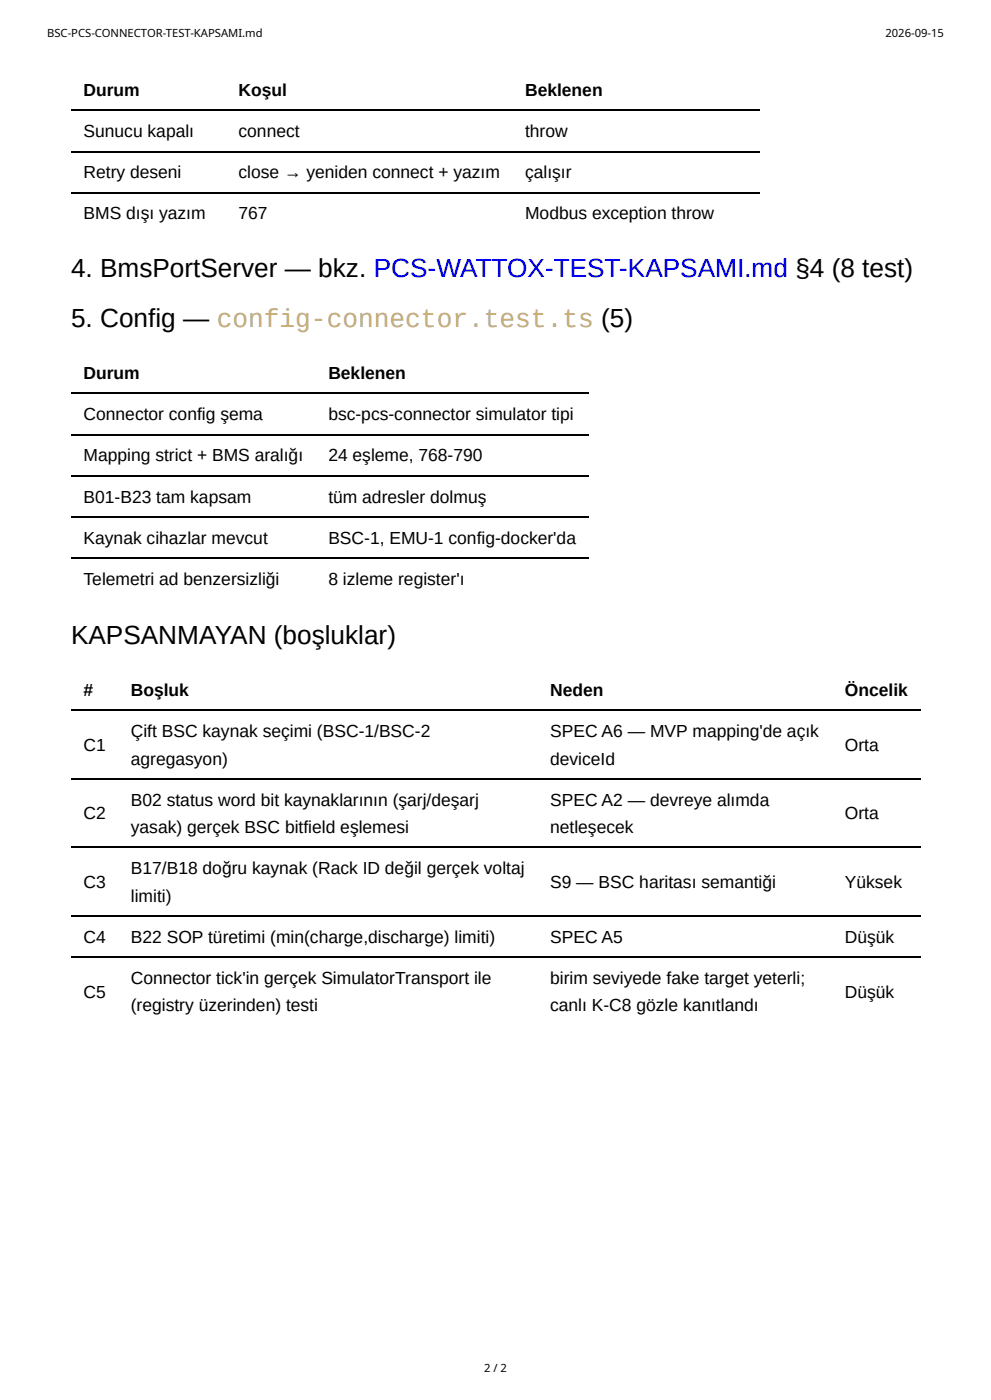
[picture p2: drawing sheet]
<svg xmlns="http://www.w3.org/2000/svg" width="210mm" height="297mm" viewBox="0 0 210 297" stroke-linecap="round" stroke-linejoin="round" font-family="sans-serif">
<defs><g id="words">
<g font-size="5.6">
<text x="15.1" y="58.7">4. BmsPortServer — bkz. PCS-WATTOX-TEST-KAPSAMI.md §4 (8 test)</text>
<text x="15.1" y="69.3">5. Config — config-connector.test.ts (5)</text>
<text x="15.1" y="136.5">KAPSANMAYAN (boşluklar)</text>
</g>
<g font-size="3.7">
<text x="17.7" y="20.4">Durum</text>
<text x="50.6" y="20.4">Koşul</text>
<text x="111.4" y="20.4">Beklenen</text>
<text x="17.7" y="29.1">Sunucu kapalı</text>
<text x="50.6" y="29.1">connect</text>
<text x="111.4" y="29.1">throw</text>
<text x="17.7" y="37.8">Retry deseni</text>
<text x="50.6" y="37.8">close → yeniden connect + yazım</text>
<text x="111.4" y="37.8">çalışır</text>
<text x="17.7" y="46.6">BMS dışı yazım</text>
<text x="50.6" y="46.6">767</text>
<text x="111.4" y="46.6">Modbus exception throw</text>
<text x="17.7" y="80.4">Durum</text>
<text x="69.7" y="80.4">Beklenen</text>
<text x="17.7" y="89.2">Connector config şema</text>
<text x="69.7" y="89.2">bsc-pcs-connector simulator tipi</text>
<text x="17.7" y="97.9">Mapping strict + BMS aralığı</text>
<text x="69.7" y="97.9">24 eşleme, 768-790</text>
<text x="17.7" y="106.6">B01-B23 tam kapsam</text>
<text x="69.7" y="106.6">tüm adresler dolmuş</text>
<text x="17.7" y="115.4">Kaynak cihazlar mevcut</text>
<text x="69.7" y="115.4">BSC-1, EMU-1 config-docker'da</text>
<text x="17.7" y="124.1">Telemetri ad benzersizliği</text>
<text x="69.7" y="124.1">8 izleme register'ı</text>
<text x="17.7" y="147.6">#</text>
<text x="27.8" y="147.6">Boşluk</text>
<text x="116.7" y="147.6">Neden</text>
<text x="179.2" y="147.6">Öncelik</text>
<text x="17.7" y="159.3">C1</text>
<text x="27.8" y="156.4">Çift BSC kaynak seçimi (BSC-1/BSC-2</text>
<text x="116.7" y="156.4">SPEC A6 — MVP mapping'de açık</text>
<text x="179.2" y="159.3">Orta</text>
<text x="27.8" y="162.2">agregasyon)</text>
<text x="116.7" y="162.2">deviceId</text>
<text x="17.7" y="173.8">C2</text>
<text x="27.8" y="170.9">B02 status word bit kaynaklarının (şarj/deşarj</text>
<text x="116.7" y="170.9">SPEC A2 — devreye alımda</text>
<text x="179.2" y="173.8">Orta</text>
<text x="27.8" y="176.7">yasak) gerçek BSC bitfield eşlemesi</text>
<text x="116.7" y="176.7">netleşecek</text>
<text x="27.8" y="185.5">B17/B18 doğru kaynak (Rack ID değil gerçek voltaj</text>
<text x="17.7" y="188.4">C3</text>
<text x="27.8" y="191.3">limiti)</text>
<text x="116.7" y="188.4">S9 — BSC haritası semantiği</text>
<text x="179.2" y="188.4">Yüksek</text>
<text x="17.7" y="200">C4</text>
<text x="27.8" y="200">B22 SOP türetimi (min(charge,discharge) limiti)</text>
<text x="116.7" y="200">SPEC A5</text>
<text x="179.2" y="200">Düşük</text>
<text x="27.8" y="208.8">Connector tick'in gerçek SimulatorTransport ile</text>
<text x="116.7" y="208.8">birim seviyede fake target yeterli;</text>
<text x="17.7" y="211.7">C5</text>
<text x="27.8" y="214.6">(registry üzerinden) testi</text>
<text x="116.7" y="214.6">canlı K-C8 gözle kanıtlandı</text>
<text x="179.2" y="211.7">Düşük</text>
</g>
<g font-size="2.4">
<text x="10" y="7.9">BSC-PCS-CONNECTOR-TEST-KAPSAMI.md</text>
<text x="187.8" y="7.9">2026-09-15</text>
<text x="102.7" y="291">2 / 2</text>
</g>
</g></defs>
<g fill="none" stroke="#000" stroke-width=".26">
<path d="M15.1 23.4h146M15.1 32.1h146M15.1 40.9h146M15.1 83.5h109.8M15.1 92.2h109.8M15.1 100.9h109.8M15.1 109.7h109.8M15.1 118.4h109.8M15.1 150.7h180.2M15.1 165.2h180.2M15.1 179.8h180.2M15.1 194.3h180.2"/>
<path d="M15.1 203.1h180.2"/>
</g>
<use href="#words"/>
</svg>
